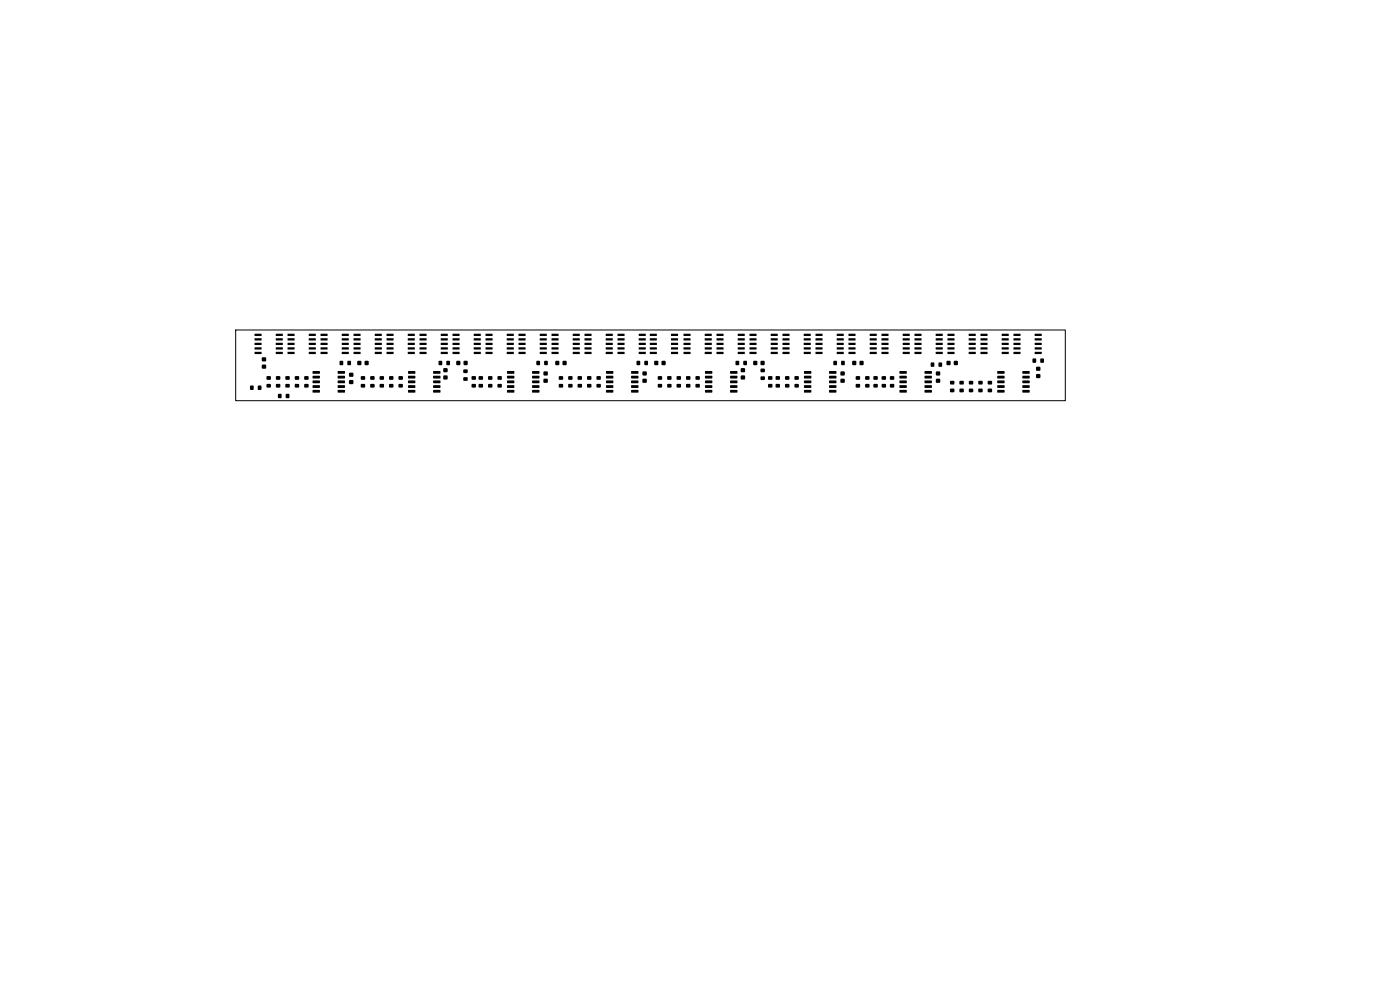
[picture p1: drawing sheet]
<svg xmlns="http://www.w3.org/2000/svg" width="297mm" height="210mm" viewBox="0 0 297 210" stroke-linecap="round" stroke-linejoin="round" font-family="sans-serif">
<g fill="#000">
<path d="M54 70.8h1.5v.4l-1.5 .1zM54 71.8h1.5v.4h-1.5zM54 72.7h1.5v.4l-1.5 .1zM54 73.7h1.5v.4h-1.5zM54 74.7l1.5-.1v.5h-1.5zM55.6 75.8h.8v.8h-.8zM55.6 77.4h.8v.8h-.8zM56.6 79.8h.8v.7h-.8zM58.5 74.7l1.5-.1v.5h-1.5zM58.5 73.7h1.5v.4h-1.5zM58.5 72.7h1.5v.4l-1.5 .1zM58.5 71.8h1.5v.4h-1.5z"/>
<path d="M58.5 70.8h1.5v.4l-1.5 .1zM58.6 79.8h.8v.7h-.8zM61 70.8h1.5v.4l-1.5 .1zM61 71.8h1.5v.4h-1.5zM61 72.7h1.5v.4l-1.5 .1zM61 73.7h1.5v.4h-1.5zM61 74.7l1.5-.1v.5h-1.5zM60.6 79.8h.8v.7h-.8zM62.6 79.8h.8v.7h-.8zM64.6 79.8h.8v.7h-.8zM65.5 74.7l1.5-.1v.5h-1.5zM65.5 73.7h1.5v.4h-1.5z"/>
<path d="M65.5 72.7h1.5v.4l-1.5 .1zM65.5 71.8h1.5v.4h-1.5zM65.5 70.8h1.5v.4l-1.5 .1zM66.3 78.7h1.5l.1 .5-1.5 .1zM66.3 79.7h1.5l.1 .5-1.5 .1zM68 70.8h1.5v.4l-1.5 .1zM68 71.8h1.5v.4h-1.5zM68 72.7h1.5v.4l-1.5 .1zM68 73.7h1.5v.4h-1.5zM68 74.7l1.5-.1v.5h-1.5zM71.7 79.7h1.4l.1 .5-1.5 .1zM71.7 78.7h1.4l.1 .5-1.5 .1z"/>
<path d="M72.5 74.7l1.5-.1v.5h-1.5zM72.5 73.7h1.5v.4h-1.5zM72.5 72.7h1.5v.4l-1.5 .1zM72.5 71.8h1.5v.4h-1.5zM72.5 70.8h1.5v.4l-1.5 .1zM72.1 76.6h.7v.8h-.7zM73.7 76.6h.7v.8h-.7zM74.1 79.1h.8v.8h-.8zM75 70.8h1.5v.4l-1.5 .1zM75 71.8h1.5v.4h-1.5zM75 72.7h1.5v.4l-1.5 .1zM75 73.7h1.5v.4h-1.5z"/>
<path d="M75 74.7l1.5-.1v.5h-1.5zM75.8 76.6h.8v.8h-.8zM76.6 79.8h.8v.7h-.8zM77.4 76.6h.8v.8h-.8zM78.6 79.8h.8v.7h-.8zM79.5 74.7l1.5-.1v.5h-1.5zM79.5 73.7h1.5v.4h-1.5zM79.5 72.7h1.5v.4l-1.5 .1zM79.5 71.8h1.5v.4h-1.5zM79.5 70.8h1.5v.4l-1.5 .1zM80.6 79.8h.8v.7h-.8zM82 70.8h1.5v.4l-1.5 .1z"/>
<path d="M82 71.8h1.5v.4h-1.5zM82 72.7h1.5v.4l-1.5 .1zM82 73.7h1.5v.4h-1.5zM82 74.7l1.5-.1v.5h-1.5zM82.6 79.8h.8v.7h-.8zM84.6 79.8h.8v.7h-.8zM86.5 74.7l1.5-.1v.5h-1.5zM86.5 73.7h1.5v.4h-1.5zM86.5 72.7h1.5v.4l-1.5 .1zM86.5 71.8h1.5v.4h-1.5zM86.5 70.8h1.5v.4l-1.5 .1zM86.6 78.7h1.4l.1 .5-1.5 .1z"/>
<path d="M86.6 79.7h1.4l.1 .5-1.5 .1zM89 70.8h1.5v.4l-1.5 .1zM89 71.8h1.5v.4h-1.5zM89 72.7h1.5v.4l-1.5 .1zM89 73.7h1.5v.4h-1.5zM89 74.7l1.5-.1v.5h-1.5zM91.9 79.7h1.5v.5l-1.4 .1zM91.9 78.7h1.5v.5l-1.4 .1zM93.5 74.7l1.5-.1v.5h-1.5zM93.5 73.7h1.5v.4h-1.5zM93.5 72.7h1.5v.4l-1.5 .1zM93.5 71.8h1.5v.4h-1.5z"/>
<path d="M93.5 70.8h1.5v.4l-1.5 .1zM93.1 76.6h.7v.8h-.7zM94.1 78.1h.8v.8h-.8zM94.1 79.7h.8v.8h-.8zM94.7 76.6h.7v.8h-.7zM96 70.8h1.5v.4l-1.5 .1zM96 71.8h1.5v.4h-1.5zM96 72.7h1.5v.4l-1.5 .1zM96 73.7h1.5v.4h-1.5zM96 74.7l1.5-.1v.5h-1.5zM96.8 76.6h.8v.8h-.8zM98.4 76.6h.8v.8h-.8z"/>
<path d="M98.3 78.4h.9v.7h-.9zM100.5 74.7l1.5-.1v.5h-1.5zM100.5 73.7h1.5v.4h-1.5zM100.5 72.7h1.5v.4l-1.5 .1zM100.5 71.8h1.5v.4h-1.5zM100.5 70.8h1.5v.4l-1.5 .1zM100.1 79.8h.8v.7h-.8zM101.6 79.8h.8v.7h-.8zM103 70.8h1.5v.4l-1.5 .1zM103 71.8h1.5v.4h-1.5zM103 72.7h1.5v.4l-1.5 .1zM103 73.7h1.5v.4h-1.5z"/>
<path d="M103 74.7l1.5-.1v.5h-1.5zM103.6 79.8h.8v.7h-.8zM105.6 79.8h.8v.7h-.8zM107.5 74.7l1.5-.1v.5h-1.5zM107.5 73.7h1.5v.4h-1.5zM107.5 72.7h1.5v.4l-1.5 .1zM107.5 71.8h1.5v.4h-1.5zM107.5 70.8h1.5v.4l-1.5 .1zM107.6 78.7h1.4l.1 .5-1.5 .1zM107.6 79.7h1.4l.1 .5-1.5 .1zM110 70.8h1.5v.4l-1.5 .1zM110 71.8h1.5v.4h-1.5z"/>
<path d="M110 72.7h1.5v.4l-1.5 .1zM110 73.7h1.5v.4h-1.5zM110 74.7l1.5-.1v.5h-1.5zM112.9 79.7h1.5v.5l-1.4 .1zM112.9 78.7h1.5v.5l-1.4 .1zM114.5 74.7l1.5-.1v.5h-1.5zM114.5 73.7h1.5v.4h-1.5zM114.5 72.7h1.5v.4l-1.5 .1zM114.5 71.8h1.5v.4h-1.5zM114.5 70.8h1.5v.4l-1.5 .1zM113.8 76.6h.7v.8h-.7zM115.3 78.8h.9v.8h-.9z"/>
<path d="M115.5 76.6h.7v.8h-.7zM117 70.8h1.5v.4l-1.5 .1zM117 71.8h1.5v.4h-1.5zM117 72.7h1.5v.4l-1.5 .1zM117 73.7h1.5v.4h-1.5zM117 74.7l1.5-.1v.5h-1.5zM117.8 76.6h.8v.8h-.8zM118.6 79.8h.8v.7h-.8zM119.4 76.6h.8v.8h-.8zM120.6 79.8h.8v.7h-.8zM121.5 74.7l1.5-.1v.5h-1.5zM121.5 73.7h1.5v.4h-1.5z"/>
<path d="M121.5 72.7h1.5v.4l-1.5 .1zM121.5 71.8h1.5v.4h-1.5zM121.5 70.8h1.5v.4l-1.5 .1zM122.6 79.8h.8v.7h-.8zM124 70.8h1.5v.4l-1.5 .1zM124 71.8h1.5v.4h-1.5zM124 72.7h1.5v.4l-1.5 .1zM124 73.7h1.5v.4h-1.5zM124 74.7l1.5-.1v.5h-1.5zM124.6 79.8h.8v.7h-.8zM126.6 79.8h.8v.7h-.8zM128.5 74.7l1.5-.1v.5h-1.5z"/>
<path d="M128.5 73.7h1.5v.4h-1.5zM128.5 72.7h1.5v.4l-1.5 .1zM128.5 71.8h1.5v.4h-1.5zM128.5 70.8h1.5v.4l-1.5 .1zM128.6 78.7h1.4l.1 .5-1.5 .1zM128.6 79.7h1.4l.1 .5-1.5 .1zM131 70.8h1.5v.4l-1.5 .1zM131 71.8h1.5v.4h-1.5zM131 72.7h1.5v.4l-1.5 .1zM131 73.7h1.5v.4h-1.5zM131 74.7l1.5-.1v.5h-1.5zM133.9 79.7h1.5v.5l-1.4 .1z"/>
<path d="M133.9 78.7h1.5v.5l-1.4 .1zM135.5 74.7l1.5-.1v.5h-1.5zM135.5 73.7h1.5v.4h-1.5zM135.5 72.7h1.5v.4l-1.5 .1zM135.5 71.8h1.5v.4h-1.5zM135.5 70.8h1.5v.4l-1.5 .1zM135.1 76.6h.7v.8h-.7zM136.3 78.8h.9v.8h-.9zM136.7 76.6h.7v.8h-.7zM137.9 70.8h1.4v.4l-1.4 .1zM137.9 71.8h1.4v.4h-1.4zM137.9 72.7h1.4v.4l-1.4 .1z"/>
<path d="M137.9 73.7h1.4v.4h-1.4zM137.9 74.7l1.4-.1v.5h-1.4zM138.8 76.6h.8v.8h-.8zM139.6 79.8h.8v.7h-.8zM140.4 76.6h.8v.8h-.8zM141.6 79.8h.8v.7h-.8zM142.4 74.7l1.4-.1v.5h-1.4zM142.4 73.7h1.4v.4h-1.4zM142.4 72.7h1.4v.4l-1.4 .1zM142.4 71.8h1.4v.4h-1.4zM142.4 70.8h1.4v.4l-1.4 .1zM143.6 79.8h.8v.7h-.8z"/>
<path d="M145 70.8h1.5v.4l-1.5 .1zM145 71.8h1.5v.4h-1.5zM145 72.7h1.5v.4l-1.5 .1zM145 73.7h1.5v.4h-1.5zM145 74.7l1.5-.1v.5h-1.5zM145.6 79.8h.8v.7h-.8zM147.6 79.8h.8v.7h-.8zM149.5 74.7l1.5-.1v.5h-1.5zM149.5 73.7h1.5v.4h-1.5zM149.5 72.7h1.5v.4l-1.5 .1zM149.5 71.8h1.5v.4h-1.5zM149.5 70.8h1.5v.4l-1.5 .1z"/>
<path d="M149.6 78.7h1.4l.1 .5-1.5 .1zM149.6 79.7h1.4l.1 .5-1.5 .1zM152 70.8h1.5v.4l-1.5 .1zM152 71.8h1.5v.4h-1.5zM152 72.7h1.5v.4l-1.5 .1zM152 73.7h1.5v.4h-1.5zM152 74.7l1.5-.1v.5h-1.5zM154.9 79.7h1.5v.5l-1.4 .1zM154.9 78.7h1.5v.5l-1.4 .1zM156.5 74.7l1.5-.1v.5h-1.5zM156.5 73.7h1.5v.4h-1.5zM156.5 72.7h1.5v.4l-1.5 .1z"/>
<path d="M156.5 71.8h1.5v.4h-1.5zM156.5 70.8h1.5v.4l-1.5 .1zM156.1 76.6h.7v.8h-.7zM157.2 78.1h.8v.8h-.8zM157.2 79.7h.8v.8h-.8zM157.7 76.6h.7v.8h-.7zM159 70.8h1.5v.4l-1.5 .1zM159 71.8h1.5v.4h-1.5zM159 72.7h1.5v.4l-1.5 .1zM159 73.7h1.5v.4h-1.5zM159 74.7l1.5-.1v.5h-1.5zM159.8 76.6h.8v.8h-.8z"/>
<path d="M161.4 76.6h.8v.8h-.8zM161.4 78.2h.8v.7h-.8zM161.4 79.9h.8v.7h-.8zM163.5 74.7l1.5-.1v.5h-1.5zM163.5 73.7h1.5v.4h-1.5zM163.5 72.7h1.5v.4l-1.5 .1zM163.5 71.8h1.5v.4h-1.5zM163.5 70.8h1.5v.4l-1.5 .1zM163 79.8h.8v.7h-.8zM164.6 79.8h.8v.7h-.8zM166 70.8h1.5v.4l-1.5 .1zM166 71.8h1.5v.4h-1.5z"/>
<path d="M166 72.7h1.5v.4l-1.5 .1zM166 73.7h1.5v.4h-1.5zM166 74.7l1.5-.1v.5h-1.5zM166.6 79.8h.8v.7h-.8zM168.6 79.8h.8v.7h-.8zM170.5 74.7l1.5-.1v.5h-1.5zM170.5 73.7h1.5v.4h-1.5zM170.5 72.7h1.5v.4l-1.5 .1zM170.5 71.8h1.5v.4h-1.5zM170.5 70.8h1.5v.4l-1.5 .1zM170.6 78.7h1.4l.1 .5-1.5 .1zM170.6 79.7h1.4l.1 .5-1.5 .1z"/>
<path d="M173 70.8h1.5v.4l-1.5 .1zM173 71.8h1.5v.4h-1.5zM173 72.7h1.5v.4l-1.5 .1zM173 73.7h1.5v.4h-1.5zM173 74.7l1.5-.1v.5h-1.5zM175.9 79.7h1.5v.5l-1.4 .1zM175.9 78.7h1.5v.5l-1.4 .1zM177.5 74.7l1.5-.1v.5h-1.5zM177.5 73.7h1.5v.4h-1.5zM177.5 72.7h1.5v.4l-1.5 .1zM177.5 71.8h1.5v.4h-1.5zM177.5 70.8h1.5v.4l-1.5 .1z"/>
<path d="M176.8 76.6h.7v.8h-.7zM178.3 78.8h.9v.8h-.9zM178.5 76.6h.7v.8h-.7zM180 70.8h1.5v.4l-1.5 .1zM180 71.8h1.5v.4h-1.5zM180 72.7h1.5v.4l-1.5 .1zM180 73.7h1.5v.4h-1.5zM180 74.7l1.5-.1v.5h-1.5zM180.8 76.6h.8v.8h-.8zM181.6 79.8h.8v.7h-.8zM182.4 76.6h.8v.8h-.8zM183.6 79.8h.8v.7h-.8z"/>
<path d="M184.5 74.7l1.5-.1v.5h-1.5zM184.5 73.7h1.5v.4h-1.5zM184.5 72.7h1.5v.4l-1.5 .1zM184.5 71.8h1.5v.4h-1.5zM184.5 70.8h1.5v.4l-1.5 .1zM185.3 79.8h.9v.7h-.9zM187 70.8h1.5v.4l-1.5 .1zM187 71.8h1.5v.4h-1.5zM187 72.7h1.5v.4l-1.5 .1zM187 73.7h1.5v.4h-1.5zM187 74.7l1.5-.1v.5h-1.5zM187.1 79.8h.8v.7h-.8z"/>
<path d="M188.8 79.8h.9v.7h-.9zM190.8 78.7h1.5l.1 .5-1.5 .1zM190.8 79.7h1.5l.1 .5-1.5 .1zM191.5 74.7l1.5-.1v.5h-1.5zM191.5 73.7h1.5v.4h-1.5zM191.5 72.7h1.5v.4l-1.5 .1zM191.5 71.8h1.5v.4h-1.5zM191.5 70.8h1.5v.4l-1.5 .1zM194 70.8h1.5v.4l-1.5 .1zM194 71.8h1.5v.4h-1.5zM194 72.7h1.5v.4l-1.5 .1zM194 73.7h1.5v.4h-1.5z"/>
<path d="M194 74.7l1.5-.1v.5h-1.5zM196.2 79.7h1.4l.1 .5-1.5 .1zM196.2 78.7h1.4l.1 .5-1.5 .1zM197.5 76.9h.7v.9h-.7zM198.5 74.7l1.5-.1v.5h-1.5zM198.5 73.7h1.5v.4h-1.5zM198.5 72.7h1.5v.4l-1.5 .1zM198.5 71.8h1.5v.4h-1.5zM198.5 70.8h1.5v.4l-1.5 .1zM198.6 78.8h.8v.8h-.8zM199.1 76.9h.7v.9h-.7zM200.8 76.6h.8v.8h-.8z"/>
<path d="M201 70.8h1.5v.4l-1.5 .1zM201 71.8h1.5v.4h-1.5zM201 72.7h1.5v.4l-1.5 .1zM201 73.7h1.5v.4h-1.5zM201 74.7l1.5-.1v.5h-1.5zM202.4 76.6h.8v.8h-.8zM205.5 74.7l1.5-.1v.5h-1.5zM205.5 73.7h1.5v.4h-1.5zM205.5 72.7h1.5v.4l-1.5 .1zM205.5 71.8h1.5v.4h-1.5zM205.5 70.8h1.5v.4l-1.5 .1zM208 70.8h1.5v.4l-1.5 .1z"/>
<path d="M208 71.8h1.5v.4h-1.5zM208 72.7h1.5v.4l-1.5 .1zM208 73.7h1.5v.4h-1.5zM208 74.7l1.5-.1v.5h-1.5zM211.6 78.7h1.4l.1 .5-1.5 .1zM211.6 79.7h1.4l.1 .5-1.5 .1zM212.5 74.7l1.5-.1v.5h-1.5zM212.5 73.7h1.5v.4h-1.5zM212.5 72.7h1.5v.4l-1.5 .1zM212.5 71.8h1.5v.4h-1.5zM212.5 70.8h1.5v.4l-1.5 .1zM215 70.8h1.5v.4l-1.5 .1z"/>
<path d="M215 71.8h1.5v.4h-1.5zM215 72.7h1.5v.4l-1.5 .1zM215 73.7h1.5v.4h-1.5zM215 74.7l1.5-.1v.5h-1.5zM216.9 79.7h1.5v.5l-1.4 .1zM216.9 78.7h1.5v.5l-1.4 .1zM219.5 74.7l1.5-.1v.5h-1.5zM219.5 73.7h1.5v.4h-1.5zM219.5 72.7h1.5v.4l-1.5 .1zM219.5 71.8h1.5v.4h-1.5zM219.5 70.8h1.5v.4l-1.5 .1zM219.1 76.1h.7v.8h-.7z"/>
<path d="M219.8 77.8h.9v.8h-.9zM219.8 79.4h.9v.8h-.9zM220.7 76.1h.7v.8h-.7zM53.1 81.8h.7v.9h-.7zM54.7 81.8h.7v.9h-.7zM56.6 81.5h.8v.7h-.8zM59 83.6h.7v.8h-.7zM58.6 81.5h.8v.7h-.8zM60.7 83.6h.6v.8h-.6zM60.6 81.5h.8v.7h-.8zM62.6 81.5h.8v.7h-.8zM64.6 81.5h.8v.7h-.8z"/>
<path d="M66.3 80.7h1.5l.1 .5-1.5 .1zM66.3 81.7h1.5l.1 .5-1.5 .1zM66.3 82.7h1.5l.1 .5-1.5 .1zM71.7 82.7h1.4l.1 .5-1.5 .1zM71.7 81.7h1.4l.1 .5-1.5 .1zM71.7 80.7h1.4l.1 .5-1.5 .1zM74.1 80.7h.8v.7h-.8zM76.6 81.5h.8v.7h-.8zM78.6 81.5h.8v.7h-.8zM80.6 81.5h.8v.7h-.8zM82.6 81.5h.8v.7h-.8zM84.6 81.5h.8v.7h-.8z"/>
<path d="M86.6 80.7h1.4l.1 .5-1.5 .1zM86.6 81.7h1.4l.1 .5-1.5 .1zM86.6 82.7h1.4l.1 .5-1.5 .1zM91.9 82.7h1.5v.5l-1.4 .1zM91.9 81.7h1.5v.5l-1.4 .1zM91.9 80.7h1.5v.5l-1.4 .1zM98.3 80.1h.9v.6h-.9zM100.1 81.5h.8v.7h-.8zM101.6 81.5h.8v.7h-.8zM103.6 81.5h.8v.7h-.8zM105.6 81.5h.8v.7h-.8zM107.6 80.7h1.4l.1 .5-1.5 .1z"/>
<path d="M107.6 81.7h1.4l.1 .5-1.5 .1zM107.6 82.7h1.4l.1 .5-1.5 .1zM112.9 82.7h1.5v.5l-1.4 .1zM112.9 81.7h1.5v.5l-1.4 .1zM112.9 80.7h1.5v.5l-1.4 .1zM115.3 80.4h.9v.8h-.9zM118.6 81.5h.8v.7h-.8zM120.6 81.5h.8v.7h-.8zM122.6 81.5h.8v.7h-.8zM124.6 81.5h.8v.7h-.8zM126.6 81.5h.8v.7h-.8zM128.6 80.7h1.4l.1 .5-1.5 .1z"/>
<path d="M128.6 81.7h1.4l.1 .5-1.5 .1zM128.6 82.7h1.4l.1 .5-1.5 .1zM133.9 82.7h1.5v.5l-1.4 .1zM133.9 81.7h1.5v.5l-1.4 .1zM133.9 80.7h1.5v.5l-1.4 .1zM136.3 80.4h.9v.8h-.9zM139.6 81.5h.8v.7h-.8zM141.6 81.5h.8v.7h-.8zM143.6 81.5h.8v.7h-.8zM145.6 81.5h.8v.7h-.8zM147.6 81.5h.8v.7h-.8zM149.6 80.7h1.4l.1 .5-1.5 .1z"/>
<path d="M149.6 81.7h1.4l.1 .5-1.5 .1zM149.6 82.7h1.4l.1 .5-1.5 .1zM154.9 82.7h1.5v.5l-1.4 .1zM154.9 81.7h1.5v.5l-1.4 .1zM154.9 80.7h1.5v.5l-1.4 .1zM163 81.5h.8v.7h-.8zM164.6 81.5h.8v.7h-.8zM166.6 81.5h.8v.7h-.8zM168.6 81.5h.8v.7h-.8zM170.6 80.7h1.4l.1 .5-1.5 .1zM170.6 81.7h1.4l.1 .5-1.5 .1zM170.6 82.7h1.4l.1 .5-1.5 .1z"/>
<path d="M175.9 82.7h1.5v.5l-1.4 .1zM175.9 81.7h1.5v.5l-1.4 .1zM175.9 80.7h1.5v.5l-1.4 .1zM178.3 80.4h.9v.8h-.9zM181.6 81.5h.8v.7h-.8zM183.6 81.5h.8v.7h-.8zM185.3 81.5h.9v.7h-.9zM187.1 81.5h.8v.7h-.8zM188.8 81.5h.9v.7h-.9zM190.8 80.7h1.5l.1 .5-1.5 .1zM190.8 81.7h1.5l.1 .5-1.5 .1zM190.8 82.7h1.5l.1 .5-1.5 .1z"/>
<path d="M196.2 82.7h1.4l.1 .5-1.5 .1zM196.2 81.7h1.4l.1 .5-1.5 .1zM196.2 80.7h1.4l.1 .5-1.5 .1zM198.6 80.4h.8v.8h-.8zM201.6 80.8h.8v.7h-.8zM201.6 82.5h.8v.7h-.8zM203.6 80.8h.8v.7h-.8zM203.6 82.5h.8v.7h-.8zM205.6 80.8h.8v.7h-.8zM205.6 82.5h.8v.7h-.8zM207.6 80.8h.8v.7h-.8zM207.6 82.5h.8v.7h-.8z"/>
<path d="M209.6 80.8h.8v.7h-.8zM209.6 82.5h.8v.7h-.8zM211.6 80.7h1.4l.1 .5-1.5 .1zM211.6 81.7h1.4l.1 .5-1.5 .1zM211.6 82.7h1.4l.1 .5-1.5 .1zM216.9 82.7h1.5v.5l-1.4 .1zM216.9 81.7h1.5v.5l-1.4 .1zM216.9 80.7h1.5v.5l-1.4 .1z"/>
</g>
<path d="M50 70h176v15h-176z" fill="none" stroke="#000" stroke-width=".21"/>
</svg>
